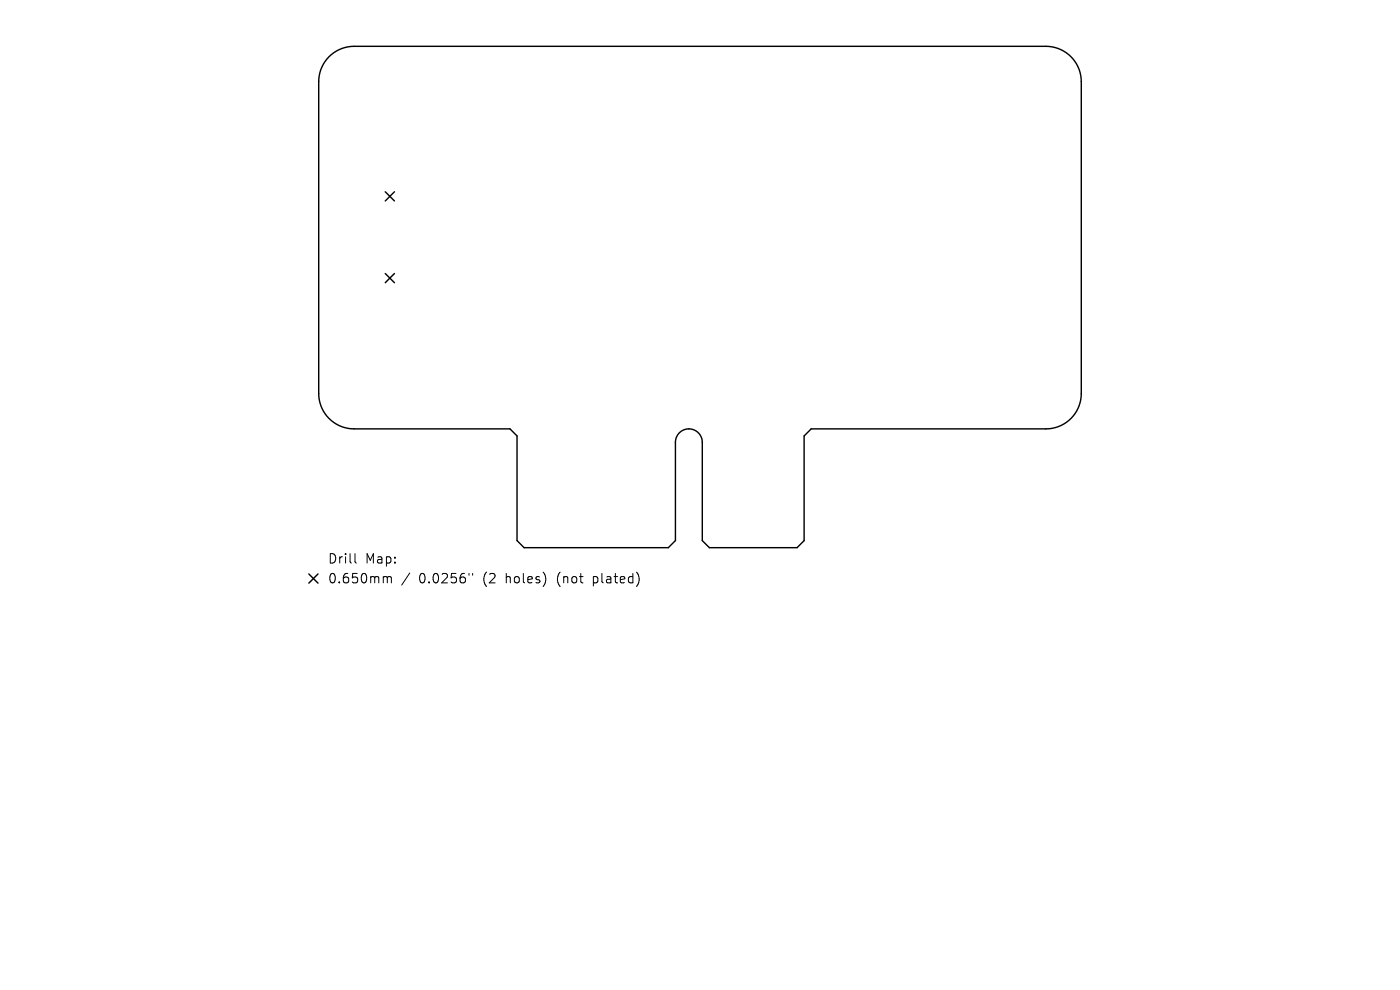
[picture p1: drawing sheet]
<svg xmlns="http://www.w3.org/2000/svg" width="297mm" height="210mm" viewBox="0 0 297 210" stroke-linecap="round" stroke-linejoin="round" font-family="sans-serif">
<defs><g id="words">
<g font-size="2.8">
<text x="69.5" y="119.8">Drill</text>
<text x="77.5" y="119.8">Map:</text>
<text x="69.5" y="124">0.650mm</text>
<text x="88.9" y="124">0.0256&quot;</text>
<text x="102.6" y="124">(2</text>
<text x="107.6" y="124">holes)</text>
<text x="118.7" y="124">(not</text>
<text x="126.5" y="124">plated)</text>
</g>
</g></defs>
<path d="M69.8 12a7.5 7.5 0 0 1 5.3-2.2h146.8a7.5 7.5 0 0 1 7.5 7.5v66.2a7.5 7.5 0 0 1-7.5 7.5h-49.8l-1.5 1.5v22.2l-1.5 1.5h-18.6l-1.5-1.5v-20.9a2.85 2.85 0 0 0-2.9-2.8 2.85 2.85 0 0 0-2.8 2.8v20.9l-1.5 1.5h-30.6l-1.5-1.5v-22.2l-1.5-1.5h-33.1a7.5 7.5 0 0 1-7.5-7.5v-66.2a7.5 7.5 0 0 1 2.2-5.3zM81.7 40.7l2 1.9M81.7 58l2 2M83.7 40.7l-2 1.9M83.7 58l-2 2M65.5 121.8l2 1.9M67.5 121.8l-2 1.9" fill="none" stroke="#000" stroke-width=".3"/>
<path d="M75.3 117.4v1.8l.3 .2M81.6 122.3h.3l.3 .3M82.2 122.6l.3-.3 .4 .1 .1 1.2M82.2 122.6v1M86.9 121.5l-1.7 2.6M99.5 121.6v.4M100.3 121.6v.4" fill="none" stroke="#000" stroke-width=".21"/>
<use href="#words"/>
</svg>
